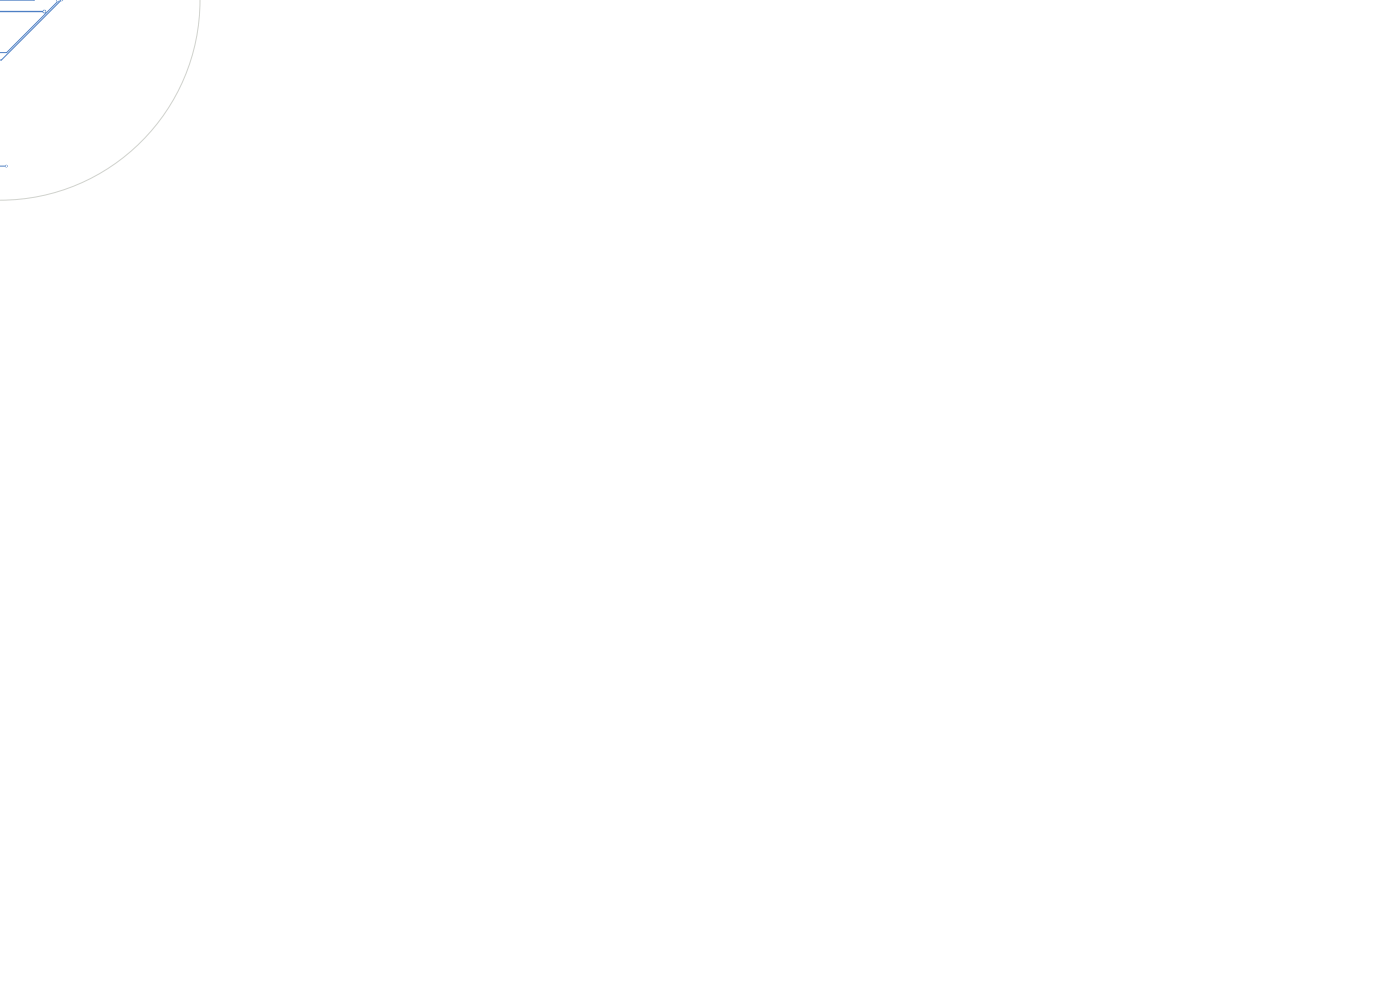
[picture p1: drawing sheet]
<svg xmlns="http://www.w3.org/2000/svg" width="420mm" height="297mm" viewBox="0 0 420 297" stroke-linecap="round" stroke-linejoin="round" font-family="sans-serif">
<g fill="#4d7fc4" stroke="#4d7fc4" stroke-width=".3">
<path d="M18.2 -.1h.6l-.3 .3z"/>
<circle cx="13.3" cy="3.5" r=".4"/>
<circle cx="17.3" cy=".2" r=".29"/>
<circle cx="1.9" cy="49.8" r=".25"/>
</g>
<path d="M0 3.5h13.3" fill="none" stroke="#4d7fc4" stroke-width=".4"/>
<path d="M10.3 -.1l-10.4 .2M18.5 -.1l-18.1 18.1h-.4M17.4 .2v.2l-15.4 15.4h-2M-.1 49.8h2" fill="none" stroke="#4d7fc4" stroke-width=".3"/>
<path d="M60 0a60 60 0 0 1-60.1 60" fill="none" stroke="#d0d2cd" stroke-width=".3"/>
<g fill="#fff" stroke="#fff" stroke-width=".3">
<path d="M18.3 -.1h.3z"/>
<circle cx="13.3" cy="3.5" r=".2"/>
<circle cx="17.4" cy=".2" r=".15"/>
<circle cx="1.9" cy="49.8" r=".12"/>
</g>
</svg>
